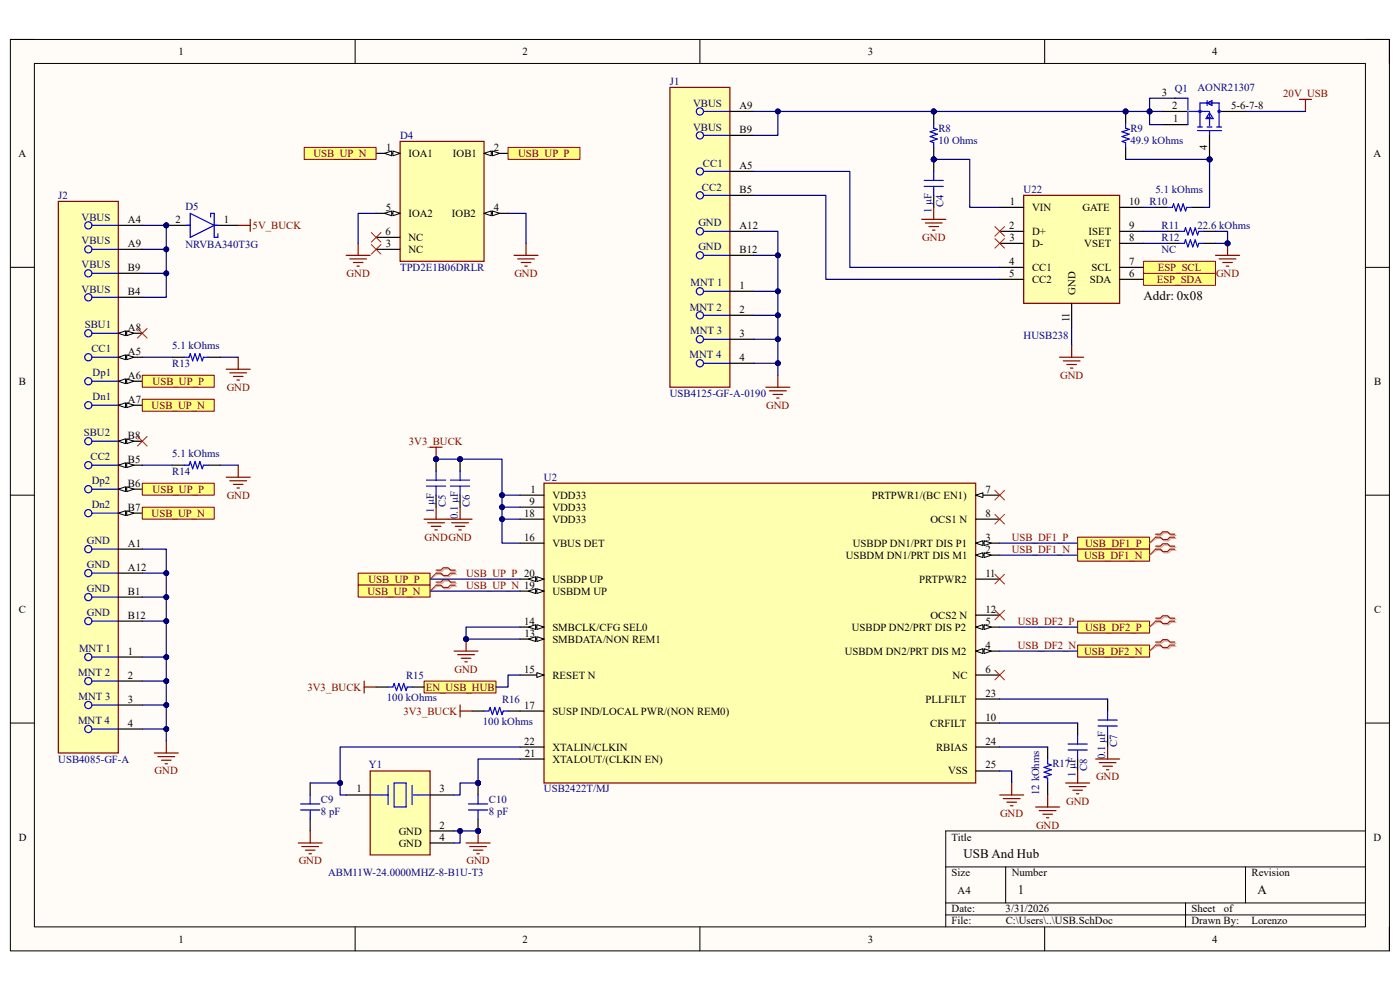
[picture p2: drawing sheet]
<svg xmlns="http://www.w3.org/2000/svg" width="297mm" height="210mm" viewBox="0 0 297 210" stroke-linecap="round" stroke-linejoin="round" font-family="sans-serif">
<defs><g id="words">
<g font-size="2.8">
<text x="242.6" y="63.7">Addr: 0x08</text>
<text x="204.4" y="182">USB And Hub</text>
<text x="215.9" y="189.7">1</text>
<text x="266.8" y="189.7">A</text>
</g>
<g font-size="2.3">
<text x="37.9" y="11.7">1</text>
<text x="110.9" y="11.7">2</text>
<text x="184.1" y="11.7">3</text>
<text x="257.1" y="11.7">4</text>
<text x="156.9" y="23.1">A9</text>
<text x="246.5" y="20.3">3</text>
<text x="248.7" y="23.1">2</text>
<text x="261.2" y="23.1">5-6-7-8</text>
<text x="156.9" y="28.2">B9</text>
<text x="248.9" y="25.9">1</text>
<text x="3.9" y="33.3">A</text>
<text x="82" y="32">1</text>
<text x="86.7" y="33.3">IOA1</text>
<text x="96.1" y="33.3">IOB1</text>
<text x="104.7" y="32">2</text>
<text x="156.9" y="35.9">A5</text>
<text x="256.1" y="31.8" transform="rotate(-90 256.1 31.8)">4</text>
<text x="291.4" y="33.3">A</text>
<text x="156.9" y="40.9">B5</text>
<text x="27.1" y="47.3">A4</text>
<text x="37.3" y="47.3">2</text>
<text x="47.5" y="47.3">1</text>
<text x="81.8" y="44.7">5</text>
<text x="86.7" y="46">IOA2</text>
<text x="95.9" y="46">IOB2</text>
<text x="104.7" y="44.7">4</text>
<text x="214.2" y="43.5">1</text>
<text x="218.9" y="44.7">VIN</text>
<text x="229.7" y="44.7">GATE</text>
<text x="239.6" y="43.5">10</text>
<text x="27.1" y="52.4">A9</text>
<text x="81.8" y="49.8">6</text>
<text x="81.9" y="52.4">3</text>
<text x="86.7" y="53.6">NC</text>
<text x="86.7" y="51.1">NC</text>
<text x="156.9" y="48.6">A12</text>
<text x="156.9" y="53.6">B12</text>
<text x="214.1" y="48.6">2</text>
<text x="214.2" y="51.1">3</text>
<text x="218.9" y="49.8">D+</text>
<text x="218.9" y="52.4">D-</text>
<text x="230" y="52.4">VSET</text>
<text x="230.9" y="49.8">ISET</text>
<text x="239.6" y="48.6">9</text>
<text x="239.6" y="51.1">8</text>
<text x="27.1" y="57.4">B9</text>
<text x="214.1" y="56.2">4</text>
<text x="214.1" y="58.7">5</text>
<text x="218.9" y="57.4">CC1</text>
<text x="218.9" y="60">CC2</text>
<text x="231.2" y="60">SDA</text>
<text x="231.6" y="57.4">SCL</text>
<text x="239.6" y="56.2">7</text>
<text x="239.6" y="58.7">6</text>
<text x="27.1" y="62.6">B4</text>
<text x="156.9" y="61.3">1</text>
<text x="228.1" y="62.6" transform="rotate(-90 228.1 62.6)">GND</text>
<text x="27.1" y="70.2">A8</text>
<text x="156.9" y="66.4">2</text>
<text x="156.9" y="71.5">3</text>
<text x="226.9" y="68.4" transform="rotate(-90 226.9 68.4)">11</text>
<text x="27.1" y="75.3">A5</text>
<text x="156.9" y="76.5">4</text>
<text x="4" y="81.6">B</text>
<text x="27.1" y="80.3">A6</text>
<text x="291.5" y="81.6">B</text>
<text x="27.1" y="85.4">A7</text>
<text x="27.1" y="93.1">B8</text>
<text x="27.1" y="98.2">B5</text>
<text x="27.1" y="103.3">B6</text>
<text x="112.3" y="107.1">9</text>
<text x="112.5" y="104.5">1</text>
<text x="117.2" y="105.8">VDD33</text>
<text x="185" y="105.8">PRTPWR1/(BC EN1)</text>
<text x="209" y="104.5">7</text>
<text x="27.1" y="108.3">B7</text>
<text x="111.2" y="109.6">18</text>
<text x="117.2" y="108.3">VDD33</text>
<text x="117.2" y="110.9">VDD33</text>
<text x="197.4" y="110.9">OCS1 N</text>
<text x="209" y="109.6">8</text>
<text x="27.1" y="116">A1</text>
<text x="111.2" y="114.7">16</text>
<text x="117.2" y="116">VBUS DET</text>
<text x="179.4" y="118.5">USBDM DN1/PRT DIS M1</text>
<text x="180.9" y="116">USBDP DN1/PRT DIS P1</text>
<text x="209" y="117.3">2</text>
<text x="209" y="114.7">3</text>
<text x="27.1" y="121.1">A12</text>
<text x="117.2" y="123.6">USBDP UP</text>
<text x="195" y="123.6">PRTPWR2</text>
<text x="209" y="122.3">11</text>
<text x="4" y="130">C</text>
<text x="27.1" y="126.2">B1</text>
<text x="27.1" y="131.2">B12</text>
<text x="117.2" y="126.2">USBDM UP</text>
<text x="197.4" y="131.2">OCS2 N</text>
<text x="209" y="130">12</text>
<text x="291.5" y="130">C</text>
<text x="111.2" y="132.5">14</text>
<text x="111.3" y="135">13</text>
<text x="117.2" y="133.8">SMBCLK/CFG SEL0</text>
<text x="117.2" y="136.3">SMBDATA/NON REM1</text>
<text x="180.7" y="133.8">USBDP DN2/PRT DIS P2</text>
<text x="209" y="137.6">4</text>
<text x="209" y="132.5">5</text>
<text x="27.1" y="138.9">1</text>
<text x="27.1" y="144">2</text>
<text x="111.2" y="142.7">15</text>
<text x="117.2" y="144">RESET N</text>
<text x="179.2" y="138.9">USBDM DN2/PRT DIS M2</text>
<text x="202.1" y="144">NC</text>
<text x="209" y="142.7">6</text>
<text x="27.1" y="149.1">3</text>
<text x="196.3" y="149.1">PLLFILT</text>
<text x="209" y="147.8">23</text>
<text x="27.1" y="154.1">4</text>
<text x="111.2" y="150.3">17</text>
<text x="117.2" y="151.6">SUSP IND/LOCAL PWR/(NON REM0)</text>
<text x="197.4" y="154.1">CRFILT</text>
<text x="209" y="152.9">10</text>
<text x="111.2" y="157.9">22</text>
<text x="111.3" y="160.5">21</text>
<text x="117.2" y="159.2">XTALIN/CLKIN</text>
<text x="117.2" y="161.8">XTALOUT/(CLKIN EN)</text>
<text x="198.6" y="159.2">RBIAS</text>
<text x="209" y="157.9">24</text>
<text x="201.1" y="164.3">VSS</text>
<text x="209" y="163">25</text>
<text x="75.6" y="168.1">1</text>
<text x="93.3" y="168.1">3</text>
<text x="4" y="178.3">D</text>
<text x="84.6" y="177">GND</text>
<text x="84.6" y="179.6">GND</text>
<text x="93.3" y="175.8">2</text>
<text x="93.3" y="178.3">4</text>
<text x="201.9" y="178.3">Title</text>
<text x="291.4" y="178.3">D</text>
<text x="201.9" y="185.9">Size</text>
<text x="214.6" y="185.9">Number</text>
<text x="265.5" y="185.9">Revision</text>
<text x="203.2" y="189.7">A4</text>
<text x="201.9" y="193.5">Date:</text>
<text x="201.9" y="196.1">File:</text>
<text x="213.3" y="193.5">3/31/2026</text>
<text x="213.4" y="196.1">C:\Users\..\USB.SchDoc</text>
<text x="252.8" y="196.1">Drawn By:</text>
<text x="252.8" y="193.5">Sheet</text>
<text x="259.6" y="193.5">of</text>
<text x="265.5" y="196.1">Lorenzo</text>
<text x="37.9" y="199.9">1</text>
<text x="110.9" y="199.9">2</text>
<text x="184.1" y="199.9">3</text>
<text x="257.1" y="199.9">4</text>
</g>
<g font-size="2.3" fill="#000080">
<text x="142.1" y="18">J1</text>
<text x="147.1" y="22.6">VBUS</text>
<text x="249.2" y="19.6">Q1</text>
<text x="254" y="19.3">AONR21307</text>
<text x="84.9" y="29.5">D4</text>
<text x="147.1" y="27.7">VBUS</text>
<text x="199.1" y="27.9">R8</text>
<text x="239.8" y="27.9">R9</text>
<text x="149.1" y="35.3">CC1</text>
<text x="199.1" y="30.5">10 Ohms</text>
<text x="239.8" y="30.5">49.9 kOhms</text>
<text x="148.9" y="40.4">CC2</text>
<text x="217.2" y="40.9">U22</text>
<text x="245.2" y="40.9">5.1 kOhms</text>
<text x="12.4" y="42.2">J2</text>
<text x="17.3" y="46.8">VBUS</text>
<text x="39.3" y="44.5">D5</text>
<text x="197.6" y="45.3" transform="rotate(-90 197.6 45.3)">1 µF</text>
<text x="200.2" y="44" transform="rotate(-90 200.2 44)">C4</text>
<text x="243.9" y="43.5">R10</text>
<text x="17.3" y="51.9">VBUS</text>
<text x="39.3" y="52.6">NRVBA340T3G</text>
<text x="148.2" y="48">GND</text>
<text x="148.2" y="53.1">GND</text>
<text x="246.4" y="48.6">R11</text>
<text x="246.4" y="53.6">NC</text>
<text x="246.4" y="51.1">R12</text>
<text x="254" y="48.6">22.6 kOhms</text>
<text x="17.3" y="56.9">VBUS</text>
<text x="84.9" y="57.4">TPD2E1B06DRLR</text>
<text x="17.3" y="62.1">VBUS</text>
<text x="146.3" y="65.9">MNT 2</text>
<text x="146.5" y="60.7">MNT 1</text>
<text x="18" y="69.7">SBU1</text>
<text x="146.4" y="71">MNT 3</text>
<text x="217.2" y="72">HUSB238</text>
<text x="19.4" y="74.8">CC1</text>
<text x="36.5" y="74">5.1 kOhms</text>
<text x="36.5" y="77.8">R13</text>
<text x="146.3" y="76">MNT 4</text>
<text x="19.6" y="79.8">Dp1</text>
<text x="19.6" y="84.9">Dn1</text>
<text x="142.1" y="84.2">USB4125-GF-A-0190</text>
<text x="17.8" y="92.6">SBU2</text>
<text x="19.2" y="97.7">CC2</text>
<text x="36.5" y="96.9">5.1 kOhms</text>
<text x="36.5" y="100.7">R14</text>
<text x="115.4" y="102">U2</text>
<text x="19.5" y="102.7">Dp2</text>
<text x="19.5" y="107.8">Dn2</text>
<text x="94.6" y="107.6" transform="rotate(-90 94.6 107.6)">C5</text>
<text x="99.7" y="107.6" transform="rotate(-90 99.7 107.6)">C6</text>
<text x="92" y="108.8" transform="rotate(-90 92 108.8)">1 µF</text>
<text x="97.1" y="110.2" transform="rotate(-90 97.1 110.2)">0.1 µF</text>
<text x="18.4" y="115.5">GND</text>
<text x="18.4" y="120.6">GND</text>
<text x="18.4" y="125.6">GND</text>
<text x="18.4" y="130.7">GND</text>
<text x="16.6" y="143.5">MNT 2</text>
<text x="16.8" y="138.3">MNT 1</text>
<text x="86.1" y="144">R15</text>
<text x="16.7" y="148.5">MNT 3</text>
<text x="82.1" y="148.8">100 kOhms</text>
<text x="106.5" y="149.1">R16</text>
<text x="16.6" y="153.6">MNT 4</text>
<text x="102.4" y="153.9">100 kOhms</text>
<text x="12.4" y="161.8">USB4085-GF-A</text>
<text x="234.5" y="161" transform="rotate(-90 234.5 161)">0.1 µF</text>
<text x="237" y="158.5" transform="rotate(-90 237 158.5)">C7</text>
<text x="78.3" y="163">Y1</text>
<text x="223.3" y="162.8">R17</text>
<text x="228.1" y="164.8" transform="rotate(-90 228.1 164.8)">1 µF</text>
<text x="230.7" y="163.5" transform="rotate(-90 230.7 163.5)">C8</text>
<text x="68.1" y="173">8 pF</text>
<text x="68.1" y="170.4">C9</text>
<text x="103.7" y="173">8 pF</text>
<text x="103.7" y="170.4">C10</text>
<text x="115.4" y="168.1">USB2422T/MJ</text>
<text x="220.5" y="168.7" transform="rotate(-90 220.5 168.7)">12 kOhms</text>
<text x="69.6" y="185.9">ABM11W-24.0000MHZ-8-B1U-T3</text>
</g>
<g font-size="2.3" fill="#800000">
<text x="272.2" y="20.6">20V_USB</text>
<text x="66.5" y="33.3">USB_UP_N</text>
<text x="109.9" y="33.3">USB_UP_P</text>
<text x="53.6" y="48.6">5V_BUCK</text>
<text x="195.7" y="51.1">GND</text>
<text x="73.5" y="58.7">GND</text>
<text x="109.1" y="58.7">GND</text>
<text x="245.4" y="60">ESP_SDA</text>
<text x="245.6" y="57.4">ESP_SCL</text>
<text x="258" y="58.7">GND</text>
<text x="32.4" y="81.6">USB_UP_P</text>
<text x="48.1" y="82.9">GND</text>
<text x="224.9" y="80.3">GND</text>
<text x="32.2" y="86.7">USB_UP_N</text>
<text x="162.6" y="86.7">GND</text>
<text x="86.7" y="94.4">3V3_BUCK</text>
<text x="32.4" y="104.5">USB_UP_P</text>
<text x="48.1" y="105.8">GND</text>
<text x="32.2" y="109.6">USB_UP_N</text>
<text x="90.1" y="114.7">GNDGND</text>
<text x="214.6" y="114.7">USB_DF1_P</text>
<text x="214.6" y="117.3">USB_DF1_N</text>
<text x="230" y="118.5">USB_DF1_N</text>
<text x="230.2" y="116">USB_DF1_P</text>
<text x="78.1" y="123.6">USB_UP_P</text>
<text x="98.9" y="122.3">USB_UP_P 20</text>
<text x="98.9" y="124.9">USB_UP_N 19</text>
<text x="77.9" y="126.2">USB_UP_N</text>
<text x="215.9" y="132.5">USB_DF2_P</text>
<text x="215.9" y="137.6">USB_DF2_N</text>
<text x="230.2" y="133.8">USB_DF2_P</text>
<text x="96.4" y="142.7">GND</text>
<text x="230" y="138.9">USB_DF2_N</text>
<text x="65.2" y="146.5">3V3_BUCK</text>
<text x="90.3" y="146.5">EN_USB_HUB</text>
<text x="85.6" y="151.6">3V3_BUCK</text>
<text x="32.8" y="164.3">GND</text>
<text x="232.5" y="165.6">GND</text>
<text x="212.2" y="173.2">GND</text>
<text x="226.2" y="170.7">GND</text>
<text x="219.8" y="175.8">GND</text>
<text x="63.4" y="183.4">GND</text>
<text x="99" y="183.4">GND</text>
</g>
</g></defs>
<path d="M2.2 8.4h292.6v193.3h-292.6z" fill-rule="evenodd" fill="#fffcf8"/>
<path d="M2.2 8.4h292.6v193.3h-292.6z" fill="none" stroke="#000" stroke-width=".21"/>
<path d="M7.3 13.5h282.4v183.1h-282.4z" fill-rule="evenodd" fill="#fffcf8"/>
<g fill="none" stroke="#000" stroke-width=".21">
<path d="M2.2 8.4h5.1M7.3 13.5h282.4v183.1h-282.4zM75.3 8.4v5.1M148.5 8.4v5.1M221.6 8.4v5.1M289.7 8.4h5.1v5.1M2.2 56.7h5.1M289.7 56.7h5.1M2.2 105h5.1M289.7 105.1h5.1M2.2 153.4h5.1M289.7 153.4h5.1"/>
<path d="M289.7 176.3h-89.1v20.3M75.3 196.6v5.1M148.5 196.6v5.1M200.6 183.9h89.1M200.6 191.5h89.1M200.6 194.1h89.1M213.4 183.9v7.6M221.6 196.6v5.1M251.5 191.5v5.1M264.2 183.9v7.6M294.8 196.6v5.1"/>
</g>
<path d="M115.4 102.5h91.6v63.6h-91.6z" fill-rule="evenodd" fill="#ffffb0"/>
<path d="M115.4 102.5h91.6v63.6h-91.6z" fill="none" stroke="#800000" stroke-width=".25"/>
<path d="M110.3 105h5.1M110.3 107.6h5.1M110.3 110.1h5.1M207 117.8h5.1" fill="none" stroke="#000" stroke-width=".25"/>
<path d="M207 117.8l1.5-.5v1z" fill="#f8fcff"/>
<path d="M207 117.8l1.5-.5v1z" fill="none" stroke="#000" stroke-width=".21"/>
<path d="M208.8 117.3l1.5 .5-1.5 .5z" fill="#f8fcff"/>
<path d="M208.8 117.3l1.5 .5-1.5 .5z" fill="none" stroke="#000" stroke-width=".21"/>
<path d="M207 138.1h5.1" fill="none" stroke="#000" stroke-width=".25"/>
<path d="M207 138.1l1.5-.5v1z" fill="#f8fcff"/>
<path d="M207 138.1l1.5-.5v1z" fill="none" stroke="#000" stroke-width=".21"/>
<path d="M208.8 137.6l1.5 .5-1.5 .5z" fill="#f8fcff"/>
<path d="M208.8 137.6l1.5 .5-1.5 .5z" fill="none" stroke="#000" stroke-width=".21"/>
<path d="M207 115.2h5.1" fill="none" stroke="#000" stroke-width=".25"/>
<path d="M207 115.2l1.5-.5v1z" fill="#f8fcff"/>
<path d="M207 115.2l1.5-.5v1z" fill="none" stroke="#000" stroke-width=".21"/>
<path d="M208.8 114.7l1.5 .5-1.5 .5z" fill="#f8fcff"/>
<path d="M208.8 114.7l1.5 .5-1.5 .5z" fill="none" stroke="#000" stroke-width=".21"/>
<path d="M207 133h5.1" fill="none" stroke="#000" stroke-width=".25"/>
<path d="M207 133l1.5-.5v1z" fill="#f8fcff"/>
<path d="M207 133l1.5-.5v1z" fill="none" stroke="#000" stroke-width=".21"/>
<path d="M208.8 132.5l1.5 .5-1.5 .5z" fill="#f8fcff"/>
<path d="M208.8 132.5l1.5 .5-1.5 .5z" fill="none" stroke="#000" stroke-width=".21"/>
<path d="M207 105.1h5.1" fill="none" stroke="#000" stroke-width=".25"/>
<path d="M207 105.1l1.5-.6v1.1z" fill="#f8fcff"/>
<path d="M207 105.1l1.5-.6v1.1z" fill="none" stroke="#000" stroke-width=".21"/>
<path d="M207 110.1h5.1M207 122.9h5.1M207 130.5h5.1M110.3 143.2h5.1M207 153.4h5.1M207 143.2h5.1M207 148.3h5.1M207 158.5h5.1" fill="none" stroke="#000" stroke-width=".25"/>
<path d="M113.9 142.7l1.5 .5-1.5 .5z" fill="#f8fcff"/>
<path d="M113.9 142.7l1.5 .5-1.5 .5z" fill="none" stroke="#000" stroke-width=".21"/>
<path d="M110.3 133h5.1" fill="none" stroke="#000" stroke-width=".25"/>
<path d="M113.9 132.5l1.5 .5-1.5 .5z" fill="#f8fcff"/>
<path d="M113.9 132.5l1.5 .5-1.5 .5z" fill="none" stroke="#000" stroke-width=".21"/>
<path d="M112.1 133l1.5-.5v1z" fill="#f8fcff"/>
<path d="M112.1 133l1.5-.5v1z" fill="none" stroke="#000" stroke-width=".21"/>
<path d="M110.3 135.6h5.1" fill="none" stroke="#000" stroke-width=".25"/>
<path d="M113.9 135.1l1.5 .5-1.5 .5z" fill="#f8fcff"/>
<path d="M113.9 135.1l1.5 .5-1.5 .5z" fill="none" stroke="#000" stroke-width=".21"/>
<path d="M112.1 135.6l1.5-.5v1z" fill="#f8fcff"/>
<path d="M112.1 135.6l1.5-.5v1z" fill="none" stroke="#000" stroke-width=".21"/>
<path d="M110.3 125.4h5.1M110.3 150.8h5.1M207 163.6h5.1" fill="none" stroke="#000" stroke-width=".25"/>
<path d="M113.9 124.9l1.5 .5-1.5 .5z" fill="#f8fcff"/>
<path d="M113.9 124.9l1.5 .5-1.5 .5z" fill="none" stroke="#000" stroke-width=".21"/>
<path d="M112.1 125.4l1.5-.5v1z" fill="#f8fcff"/>
<path d="M112.1 125.4l1.5-.5v1z" fill="none" stroke="#000" stroke-width=".21"/>
<path d="M110.3 122.9h5.1" fill="none" stroke="#000" stroke-width=".25"/>
<path d="M113.9 122.3l1.5 .6-1.5 .5z" fill="#f8fcff"/>
<path d="M113.9 122.3l1.5 .6-1.5 .5z" fill="none" stroke="#000" stroke-width=".21"/>
<path d="M112.1 122.9l1.5-.6v1.1z" fill="#f8fcff"/>
<path d="M112.1 122.9l1.5-.6v1.1z" fill="none" stroke="#000" stroke-width=".21"/>
<path d="M110.3 115.2h5.1M110.3 158.5h5.1M110.3 161h5.1" fill="none" stroke="#000" stroke-width=".25"/>
<circle cx="92.5" cy="97.4" r=".51" fill="#000080"/>
<circle cx="92.5" cy="97.4" r=".51" fill="none" stroke="#000080" stroke-width=".21"/>
<path d="M92.5 97.4v2.6M92.5 105v2.6" fill="none" stroke="#000" stroke-width=".25"/>
<circle cx="92.5" cy="97.4" r=".51" fill="#000080"/>
<circle cx="92.5" cy="97.4" r=".51" fill="none" stroke="#000080" stroke-width=".21"/>
<path d="M92.5 100v1.9M90.5 101.9h4.1M90.5 103.1h4.1M92.5 103.1v1.9" fill="none" stroke="#00f" stroke-width=".25"/>
<circle cx="97.6" cy="97.4" r=".51" fill="#000080"/>
<circle cx="97.6" cy="97.4" r=".51" fill="none" stroke="#000080" stroke-width=".21"/>
<path d="M97.6 97.4v2.6M97.6 105v2.6" fill="none" stroke="#000" stroke-width=".25"/>
<circle cx="97.6" cy="97.4" r=".51" fill="#000080"/>
<circle cx="97.6" cy="97.4" r=".51" fill="none" stroke="#000080" stroke-width=".21"/>
<path d="M97.6 100v1.9M95.6 101.9h4M95.6 103.1h4M97.6 103.1v1.9" fill="none" stroke="#00f" stroke-width=".25"/>
<path d="M90 110.1h10.1M90.7 110.9h3.6M91.5 111.7h2M92.3 112.4h.5M92.5 107.6v2.5M95.8 110.9h3.6M96.6 111.7h2M97.4 112.4h.5M97.6 107.6v2.5" fill="none" stroke="#800000" stroke-width=".25"/>
<path d="M78.5 163.6h12.7v17.8h-12.7z" fill-rule="evenodd" fill="#ffffb0"/>
<path d="M78.5 163.6h12.7v17.8h-12.7z" fill="none" stroke="#800000" stroke-width=".25"/>
<path d="M78.5 168.6h3.8M82.3 166.6v4.1M83.6 166.1h2.6v5.1h-2.6zM87.4 166.6v4.1M87.7 168.6h3.5" fill="none" stroke="#00f" stroke-width=".25"/>
<path d="M73.4 168.6h5.1M91.2 168.6h5.1M91.2 176.3h5.1M91.2 178.8h5.1" fill="none" stroke="#000" stroke-width=".25"/>
<circle cx="101.4" cy="176.3" r=".51" fill="#000080"/>
<circle cx="101.4" cy="176.3" r=".51" fill="none" stroke="#000080" stroke-width=".21"/>
<circle cx="101.4" cy="166.1" r=".51" fill="#000080"/>
<circle cx="101.4" cy="166.1" r=".51" fill="none" stroke="#000080" stroke-width=".21"/>
<path d="M101.4 173.7v2.6" fill="none" stroke="#000" stroke-width=".25"/>
<circle cx="101.4" cy="176.3" r=".51" fill="#000080"/>
<circle cx="101.4" cy="176.3" r=".51" fill="none" stroke="#000080" stroke-width=".21"/>
<path d="M101.4 166.1v2.5" fill="none" stroke="#000" stroke-width=".25"/>
<circle cx="101.4" cy="166.1" r=".51" fill="#000080"/>
<circle cx="101.4" cy="166.1" r=".51" fill="none" stroke="#000080" stroke-width=".21"/>
<path d="M63.8 170.6h4M63.8 171.8h4M65.8 168.6v2M65.8 171.8v1.9M99.4 170.6h4.1M99.4 171.8h4.1M101.4 168.6v2M101.4 171.8v1.9" fill="none" stroke="#00f" stroke-width=".25"/>
<path d="M65.8 166.1v2.5M65.8 173.7v2.6" fill="none" stroke="#000" stroke-width=".25"/>
<path d="M63.3 178.8h5M64 179.6h3.6M65.8 176.3v2.5M98.9 178.8h5.1M99.6 179.6h3.6M101.4 176.3v2.5M64.8 180.4h2M65.6 181.1h.5M100.4 180.4h2M101.2 181.1h.5" fill="none" stroke="#800000" stroke-width=".25"/>
<circle cx="101.4" cy="176.3" r=".51" fill="#000080"/>
<circle cx="101.4" cy="176.3" r=".51" fill="none" stroke="#000080" stroke-width=".21"/>
<path d="M222.3 158.5v2.5M228.6 153.4v2.5M235 148.3v2.5M235 155.9v2.6M222.3 166.1v2.5M228.6 161v2.6" fill="none" stroke="#000" stroke-width=".25"/>
<path d="M226.6 157.8h4.1M226.6 159.1h4.1M228.6 155.9v1.9M228.6 159.1v1.9M232.9 152.7h4.1M232.9 154h4.1M235 150.8v1.9M235 154v1.9M222.3 161v1l.7 .3-1.5 .5 1.5 .5-1.5 .5 1.5 .5-1.5 .5 .8 .3v1" fill="none" stroke="#00f" stroke-width=".25"/>
<g fill="none" stroke="#800000" stroke-width=".25">
<path d="M96.3 138.1h5.1M97.1 138.9h3.6M97.9 139.6h2M98.9 135.6v2.5M98.6 140.4h.5M235 158.5v2.5M212.1 168.6h5.1M212.9 169.4h3.5M213.6 170.2h2M214.4 170.9h.5M214.6 166.1v2.5M219.7 171.2h5.1"/>
<path d="M220.5 172h3.5M221.2 172.7h2.1M222 173.5h.5M222.3 168.6v2.6M226.1 166.1h5.1M226.8 166.9h3.6M227.6 167.6h2M228.4 168.4h.5M228.6 163.6v2.5M232.4 161h5.1M233.2 161.8h3.6M234 162.5h2"/>
<path d="M234.7 163.3h.5"/>
</g>
<path d="M211.1 142.2l2 2M213.1 142.2l-2 2" fill="none" stroke="#f00" stroke-width=".21"/>
<circle cx="98.9" cy="135.6" r=".51" fill="#000080"/>
<circle cx="98.9" cy="135.6" r=".51" fill="none" stroke="#000080" stroke-width=".21"/>
<path d="M100.1 150.8h2.6M107.8 150.8h2.5" fill="none" stroke="#000" stroke-width=".25"/>
<path d="M102.7 150.8h1l.3-.7 .5 1.5 .5-1.5 .5 1.5 .5-1.5 .5 1.5 .3-.8h1" fill="none" stroke="#00f" stroke-width=".25"/>
<path d="M90 144.5h15.2v2.5h-15.2z" fill-rule="evenodd" fill="#ffff80"/>
<path d="M90 144.5h15.2v2.5h-15.2z" fill="none" stroke="#800000" stroke-width=".21"/>
<path d="M79.8 145.7h2.5M87.4 145.7h2.6" fill="none" stroke="#000" stroke-width=".25"/>
<path d="M82.3 145.7h1.1l.2-.7 .5 1.5 .5-1.5 .5 1.5 .5-1.5 .6 1.5 .2-.8h1" fill="none" stroke="#00f" stroke-width=".25"/>
<path d="M92.8 121.2h1l.5-.5h1l.5 .5h1M92.8 121.8h1l.5 .5h1l.5-.5h1M92.8 123.7h1l.5-.5h1l.5 .5h1M92.8 124.4h1l.5 .5h1l.5-.5h1" fill="none" stroke="#d0a19e" stroke-width=".25"/>
<path d="M92.8 121.8l-1.6 1.1M92.8 124.4l-1.6 1" fill="none" stroke="#d0a19e" stroke-width=".21"/>
<path d="M92.5 120.9h1l.5-.5h1.1l.5 .5h1M92.5 121.6h1l.5 .5h1.1l.5-.5h1M92.5 123.5h1l.5-.5h1.1l.5 .5h1M92.5 124.1h1l.5 .5h1.1l.5-.5h1" fill="none" stroke="#f00" stroke-width=".25"/>
<path d="M92.5 121.6l-1.3 1.3M92.5 124.1l-1.3 1.3" fill="none" stroke="#f00" stroke-width=".21"/>
<path d="M228.6 114h15.3v2.5h-15.3z" fill-rule="evenodd" fill="#ffff80"/>
<path d="M228.6 114h15.3v2.5h-15.3z" fill="none" stroke="#800000" stroke-width=".21"/>
<path d="M228.6 116.5h15.3v2.5h-15.3z" fill-rule="evenodd" fill="#ffff80"/>
<path d="M228.6 116.5h15.3v2.5h-15.3z" fill="none" stroke="#800000" stroke-width=".21"/>
<path d="M245.4 113.6h1l.5-.5h1.1l.5 .5h1M245.4 114.2h1l.5 .5h1.1l.5-.5h1M245.4 116.1h1l.5-.5h1.1l.5 .5h1M245.4 116.7h1l.5 .6h1.1l.5-.6h1" fill="none" stroke="#d0a19e" stroke-width=".25"/>
<path d="M245.4 114.2l-1.5 1M245.4 116.7l-1.5 1.1" fill="none" stroke="#d0a19e" stroke-width=".21"/>
<path d="M245.2 113.3h1l.5-.5h1l.5 .5h1M245.2 114h1l.5 .5h1l.5-.5h1M245.2 115.9h1l.5-.6h1l.5 .6h1M245.2 116.5h1l.5 .5h1l.5-.5h1" fill="none" stroke="#f00" stroke-width=".25"/>
<path d="M245.2 114l-1.3 1.2M245.2 116.5l-1.3 1.3" fill="none" stroke="#f00" stroke-width=".21"/>
<path d="M228.6 131.8h15.3v2.5h-15.3z" fill-rule="evenodd" fill="#ffff80"/>
<path d="M228.6 131.8h15.3v2.5h-15.3z" fill="none" stroke="#800000" stroke-width=".21"/>
<path d="M228.6 136.8h15.3v2.6h-15.3z" fill-rule="evenodd" fill="#ffff80"/>
<path d="M228.6 136.8h15.3v2.6h-15.3z" fill="none" stroke="#800000" stroke-width=".21"/>
<path d="M245.4 131.4h1l.5-.5h1.1l.5 .5h1M245.4 132h1l.5 .5h1.1l.5-.5h1M245.4 136.5h1l.5-.5h1.1l.5 .5h1M245.4 137.1h1l.5 .5h1.1l.5-.5h1" fill="none" stroke="#d0a19e" stroke-width=".25"/>
<path d="M245.4 132l-1.5 1M245.4 137.1l-1.5 1" fill="none" stroke="#d0a19e" stroke-width=".21"/>
<path d="M245.2 131.1h1l.5-.5h1l.5 .5h1M245.2 131.8h1l.5 .5h1l.5-.5h1M245.2 136.2h1l.5-.5h1l.5 .5h1M245.2 136.8h1l.5 .6h1l.5-.6h1" fill="none" stroke="#f00" stroke-width=".25"/>
<path d="M211.1 109.1l2 2.1M211.1 104l2 2.1M213.1 109.1l-2 2.1M213.1 104l-2 2.1M211.1 129.5l2 2M211.1 121.8l2 2.1M213.1 129.5l-2 2M213.1 121.8l-2 2.1M245.2 131.8l-1.3 1.2M245.2 136.8l-1.3 1.3" fill="none" stroke="#f00" stroke-width=".21"/>
<path d="M217.2 41.4h20.3v22.9h-20.3z" fill-rule="evenodd" fill="#ffffb0"/>
<path d="M217.2 41.4h20.3v22.9h-20.3z" fill="none" stroke="#800000" stroke-width=".25"/>
<path d="M212.1 44h5.1M212.1 49.1h5.1M212.1 51.6h5.1M212.1 56.7h5.1M212.1 59.3h5.1M237.5 44h5.1M237.5 49.1h5.1M237.5 51.6h5.1M237.5 56.7h5.1M237.5 59.3h5.1M227.4 64.3v5.1" fill="none" stroke="#000" stroke-width=".25"/>
<path d="M142.1 18.5h12.7v63.6h-12.7z" fill-rule="evenodd" fill="#ffffb0"/>
<path d="M142.1 18.5h12.7v63.6h-12.7z" fill="none" stroke="#800000" stroke-width=".25"/>
<g fill="none" stroke="#00f" stroke-width=".25">
<path d="M149.2 23.6h5.6M149.2 28.7h5.6M149.2 36.4h5.6M149.2 41.4h5.6M149.2 49.1h5.6M149.2 54.2h5.6M149.2 61.8h5.6M149.2 66.9h5.6M149.2 72h5.6M149.2 77.1h5.6"/>
<circle cx="148.5" cy="23.6" r=".76"/>
<circle cx="148.5" cy="36.4" r=".76"/>
<circle cx="148.5" cy="28.7" r=".76"/>
<circle cx="148.5" cy="54.2" r=".76"/>
<circle cx="148.5" cy="41.4" r=".76"/>
<circle cx="148.5" cy="49.1" r=".76"/>
<circle cx="148.5" cy="77.1" r=".76"/>
<circle cx="148.5" cy="72" r=".76"/>
<circle cx="148.5" cy="66.9" r=".76"/>
<circle cx="148.5" cy="61.8" r=".76"/>
</g>
<path d="M154.8 36.4h5.1M154.8 23.6h5.1M154.8 28.7h5.1M154.8 49.1h5.1M154.8 41.4h5.1M154.8 54.2h5.1M154.8 61.8h5.1M154.8 66.9h5.1M154.8 72h5.1M154.8 77.1h5.1" fill="none" stroke="#000" stroke-width=".25"/>
<path d="M12.4 42.7h12.7v117h-12.7z" fill-rule="evenodd" fill="#ffffb0"/>
<path d="M12.4 42.7h12.7v117h-12.7z" fill="none" stroke="#800000" stroke-width=".25"/>
<g fill="none" stroke="#00f" stroke-width=".25">
<path d="M19.5 47.8h5.6M19.5 52.9h5.6M19.5 58h5.6M19.5 63.1h5.6M19.5 70.7h5.6M19.5 75.8h5.6M19.5 80.9h5.6M19.5 86h5.6M19.5 93.6h5.6M19.5 98.7h5.6M19.5 103.8h5.6M19.5 108.9h5.6"/>
<path d="M19.5 116.5h5.6M19.5 121.6h5.6M19.5 126.7h5.6M19.5 131.8h5.6M19.5 139.4h5.6M19.5 144.5h5.6M19.5 149.6h5.6M19.5 154.7h5.6"/>
<circle cx="18.7" cy="47.8" r=".76"/>
<circle cx="18.7" cy="58" r=".76"/>
<circle cx="18.7" cy="52.9" r=".76"/>
<circle cx="18.7" cy="75.8" r=".76"/>
<circle cx="18.7" cy="70.7" r=".76"/>
<circle cx="18.7" cy="63.1" r=".76"/>
<circle cx="18.7" cy="98.7" r=".76"/>
<circle cx="18.7" cy="93.6" r=".76"/>
<circle cx="18.7" cy="86" r=".76"/>
<circle cx="18.7" cy="80.9" r=".76"/>
<circle cx="18.7" cy="116.5" r=".76"/>
<circle cx="18.7" cy="103.8" r=".76"/>
<circle cx="18.7" cy="108.9" r=".76"/>
<circle cx="18.7" cy="139.4" r=".76"/>
<circle cx="18.7" cy="126.7" r=".76"/>
<circle cx="18.7" cy="131.8" r=".76"/>
<circle cx="18.7" cy="121.6" r=".76"/>
<circle cx="18.7" cy="154.7" r=".76"/>
<circle cx="18.7" cy="144.5" r=".76"/>
<circle cx="18.7" cy="149.6" r=".76"/>
</g>
<path d="M25.1 47.8h5.1M25.1 75.8h5.1M25.1 116.5h5.1M25.1 139.4h5.1M25.1 144.5h5.1M25.1 149.6h5.1M25.1 154.7h5.1" fill="none" stroke="#000" stroke-width=".25"/>
<path d="M25.1 75.8l1.5-.5v1z" fill="#f8fcff"/>
<path d="M25.1 75.8l1.5-.5v1z" fill="none" stroke="#000" stroke-width=".21"/>
<path d="M26.9 75.3l1.5 .5-1.5 .5z" fill="#f8fcff"/>
<path d="M26.9 75.3l1.5 .5-1.5 .5z" fill="none" stroke="#000" stroke-width=".21"/>
<path d="M25.1 80.9h5.1" fill="none" stroke="#000" stroke-width=".25"/>
<path d="M25.1 80.9l1.5-.5v1z" fill="#f8fcff"/>
<path d="M25.1 80.9l1.5-.5v1z" fill="none" stroke="#000" stroke-width=".21"/>
<path d="M26.9 80.4l1.5 .5-1.5 .5z" fill="#f8fcff"/>
<path d="M26.9 80.4l1.5 .5-1.5 .5z" fill="none" stroke="#000" stroke-width=".21"/>
<path d="M25.1 86h5.1" fill="none" stroke="#000" stroke-width=".25"/>
<path d="M25.1 86l1.5-.5v1z" fill="#f8fcff"/>
<path d="M25.1 86l1.5-.5v1z" fill="none" stroke="#000" stroke-width=".21"/>
<path d="M26.9 85.5l1.5 .5-1.5 .5z" fill="#f8fcff"/>
<path d="M26.9 85.5l1.5 .5-1.5 .5z" fill="none" stroke="#000" stroke-width=".21"/>
<path d="M25.1 70.7h5.1" fill="none" stroke="#000" stroke-width=".25"/>
<path d="M25.1 70.7l1.5-.5v1z" fill="#f8fcff"/>
<path d="M25.1 70.7l1.5-.5v1z" fill="none" stroke="#000" stroke-width=".21"/>
<path d="M26.9 70.2l1.5 .5-1.5 .5z" fill="#f8fcff"/>
<path d="M26.9 70.2l1.5 .5-1.5 .5z" fill="none" stroke="#000" stroke-width=".21"/>
<path d="M25.1 52.9h5.1M25.1 63.1h5.1M25.1 98.7h5.1M25.1 121.6h5.1M25.1 126.7h5.1" fill="none" stroke="#000" stroke-width=".25"/>
<path d="M25.1 98.7l1.5-.5v1z" fill="#f8fcff"/>
<path d="M25.1 98.7l1.5-.5v1z" fill="none" stroke="#000" stroke-width=".21"/>
<path d="M26.9 98.2l1.5 .5-1.5 .5z" fill="#f8fcff"/>
<path d="M26.9 98.2l1.5 .5-1.5 .5z" fill="none" stroke="#000" stroke-width=".21"/>
<path d="M25.1 103.8h5.1" fill="none" stroke="#000" stroke-width=".25"/>
<path d="M25.1 103.8l1.5-.5v1z" fill="#f8fcff"/>
<path d="M25.1 103.8l1.5-.5v1z" fill="none" stroke="#000" stroke-width=".21"/>
<path d="M26.9 103.3l1.5 .5-1.5 .5z" fill="#f8fcff"/>
<path d="M26.9 103.3l1.5 .5-1.5 .5z" fill="none" stroke="#000" stroke-width=".21"/>
<path d="M25.1 108.9h5.1" fill="none" stroke="#000" stroke-width=".25"/>
<path d="M25.1 108.9l1.5-.5v1z" fill="#f8fcff"/>
<path d="M25.1 108.9l1.5-.5v1z" fill="none" stroke="#000" stroke-width=".21"/>
<path d="M26.9 108.4l1.5 .5-1.5 .5z" fill="#f8fcff"/>
<path d="M26.9 108.4l1.5 .5-1.5 .5z" fill="none" stroke="#000" stroke-width=".21"/>
<path d="M25.1 93.6h5.1" fill="none" stroke="#000" stroke-width=".25"/>
<path d="M25.1 93.6l1.5-.5v1z" fill="#f8fcff"/>
<path d="M25.1 93.6l1.5-.5v1z" fill="none" stroke="#000" stroke-width=".21"/>
<path d="M26.9 93.1l1.5 .5-1.5 .5z" fill="#f8fcff"/>
<path d="M26.9 93.1l1.5 .5-1.5 .5z" fill="none" stroke="#000" stroke-width=".21"/>
<path d="M25.1 58h5.1M25.1 131.8h5.1" fill="none" stroke="#000" stroke-width=".25"/>
<circle cx="198.1" cy="23.6" r=".51" fill="#000080"/>
<circle cx="198.1" cy="23.6" r=".51" fill="none" stroke="#000080" stroke-width=".21"/>
<circle cx="198.1" cy="33.8" r=".51" fill="#000080"/>
<circle cx="198.1" cy="33.8" r=".51" fill="none" stroke="#000080" stroke-width=".21"/>
<path d="M198.1 23.6v2.6" fill="none" stroke="#000" stroke-width=".25"/>
<circle cx="198.1" cy="23.6" r=".51" fill="#000080"/>
<circle cx="198.1" cy="23.6" r=".51" fill="none" stroke="#000080" stroke-width=".21"/>
<path d="M198.1 31.3v2.5" fill="none" stroke="#000" stroke-width=".25"/>
<circle cx="198.1" cy="33.8" r=".51" fill="#000080"/>
<circle cx="198.1" cy="33.8" r=".51" fill="none" stroke="#000080" stroke-width=".21"/>
<path d="M198.1 26.2v1l.8 .3-1.6 .5 1.6 .5-1.6 .5 1.6 .5-1.6 .5 .8 .3v1" fill="none" stroke="#00f" stroke-width=".25"/>
<circle cx="198.1" cy="33.8" r=".51" fill="#000080"/>
<circle cx="198.1" cy="33.8" r=".51" fill="none" stroke="#000080" stroke-width=".21"/>
<path d="M198.1 33.8v2.6M198.1 41.4v2.6" fill="none" stroke="#000" stroke-width=".25"/>
<circle cx="198.1" cy="33.8" r=".51" fill="#000080"/>
<circle cx="198.1" cy="33.8" r=".51" fill="none" stroke="#000080" stroke-width=".21"/>
<path d="M196.1 38.3h4M196.1 39.5h4M198.1 36.4v1.9M198.1 39.5v1.9M250.2 49.1h1.1l.2-.8 .5 1.5 .5-1.5 .5 1.5 .6-1.5 .5 1.5 .2-.7h1M250.2 51.6h1.1l.2-.7 .5 1.5 .5-1.5 .5 1.5 .6-1.5 .5 1.5 .2-.8h1" fill="none" stroke="#00f" stroke-width=".25"/>
<path d="M195.5 46.5h5.1M196.3 47.3h3.6M197.1 48.1h2M197.8 48.8h.6M198.1 44v2.5M257.9 54.2h5.1M258.6 54.9h3.6M259.4 55.7h2M260.2 56.5h.5M260.4 51.6v2.6" fill="none" stroke="#800000" stroke-width=".25"/>
<path d="M247.7 49.1h2.5M247.7 51.6h2.5M255.3 49.1h2.6M255.3 51.6h2.6" fill="none" stroke="#000" stroke-width=".25"/>
<circle cx="260.4" cy="51.6" r=".51" fill="#000080"/>
<circle cx="260.4" cy="51.6" r=".51" fill="none" stroke="#000080" stroke-width=".21"/>
<path d="M165 79.6v2.5M224.8 75.8h5.1M225.6 76.6h3.5M226.3 77.3h2.1M227.1 78.1h.5M227.4 73.2v2.6M162.5 82.1h5.1M163.2 82.9h3.6M164 83.7h2M164.8 84.4h.5" fill="none" stroke="#800000" stroke-width=".25"/>
<path d="M211.1 48.1l2 2M211.1 50.6l2 2M213.1 48.1l-2 2M213.1 50.6l-2 2" fill="none" stroke="#f00" stroke-width=".21"/>
<path d="M242.6 58h15.3v2.5h-15.3z" fill-rule="evenodd" fill="#ffff80"/>
<path d="M242.6 58h15.3v2.5h-15.3z" fill="none" stroke="#800000" stroke-width=".21"/>
<path d="M242.6 55.4h15.3v2.6h-15.3z" fill-rule="evenodd" fill="#ffff80"/>
<path d="M242.6 55.4h15.3v2.6h-15.3z" fill="none" stroke="#800000" stroke-width=".21"/>
<circle cx="256.6" cy="33.8" r=".51" fill="#000080"/>
<circle cx="256.6" cy="33.8" r=".51" fill="none" stroke="#000080" stroke-width=".21"/>
<g fill="none" stroke="#00f" stroke-width=".25">
<path d="M249.5 20.8h2.5v2.6M252 23.6v2.8h-.2M252.3 23.6h2.3M254.1 27.7h5.1M254.1 26.9h1M254.6 26.9v-5h4v5M254.8 23.6h1.8M256.1 26.9h1M256.1 24.9h.8M256.1 21.9l1-.6v1.1zM256.1 21.3v1.1M256.6 24.2v2.5"/>
<path d="M256.6 27.7v1M256.6 23.9l.8 1.3h-1.6zM258.1 26.9h1.1M258.6 23.6h.6"/>
<circle cx="254.6" cy="23.6" r=".26"/>
<circle cx="258.6" cy="23.6" r=".26"/>
</g>
<path d="M256.6 28.7v5.1" fill="none" stroke="#000" stroke-width=".25"/>
<circle cx="256.6" cy="33.8" r=".51" fill="#000080"/>
<circle cx="256.6" cy="33.8" r=".51" fill="none" stroke="#000080" stroke-width=".21"/>
<path d="M246.7 26.4h5.1M246.7 23.6h5.1M249.2 20.8h.3M259.2 23.6h5M245.2 44h2.5M252.8 44h2.5" fill="none" stroke="#000" stroke-width=".25"/>
<path d="M247.7 44h1l.3-.8 .5 1.6 .5-1.6 .5 1.6 .5-1.6 .5 1.6 .3-.8h1" fill="none" stroke="#00f" stroke-width=".25"/>
<circle cx="238.8" cy="23.6" r=".51" fill="#000080"/>
<circle cx="238.8" cy="23.6" r=".51" fill="none" stroke="#000080" stroke-width=".21"/>
<path d="M238.8 23.6v2.6" fill="none" stroke="#000" stroke-width=".25"/>
<circle cx="238.8" cy="23.6" r=".51" fill="#000080"/>
<circle cx="238.8" cy="23.6" r=".51" fill="none" stroke="#000080" stroke-width=".21"/>
<path d="M238.8 31.3v2.5" fill="none" stroke="#000" stroke-width=".25"/>
<path d="M238.8 26.2v1l.8 .3-1.6 .5 1.6 .5-1.6 .5 1.6 .5-1.6 .5 .8 .3v1" fill="none" stroke="#00f" stroke-width=".25"/>
<path d="M275.7 21.1h2.5M277 21.1v2.5" fill="none" stroke="#800000" stroke-width=".25"/>
<circle cx="35.3" cy="47.8" r=".51" fill="#000080"/>
<circle cx="35.3" cy="47.8" r=".51" fill="none" stroke="#000080" stroke-width=".21"/>
<path d="M35.3 47.8h5.1" fill="none" stroke="#000" stroke-width=".25"/>
<circle cx="35.3" cy="47.8" r=".51" fill="#000080"/>
<circle cx="35.3" cy="47.8" r=".51" fill="none" stroke="#000080" stroke-width=".21"/>
<path d="M45.5 47.8h5M36.5 75.8h2.6M44.2 75.8h2.5M36.5 98.7h2.6M44.2 98.7h2.5" fill="none" stroke="#000" stroke-width=".25"/>
<path d="M39.6 47.8h.8M40.4 45.3l5.1 2.5-5.1 2.5zM44.7 46v-.7h.8v5h.7v-.7M45.5 47.8h.7M39.1 75.8h1l.3-.8 .5 1.6 .5-1.6 .5 1.6 .5-1.6 .5 1.6 .3-.8h1M39.1 98.7h1l.3-.8 .5 1.5 .5-1.5 .5 1.5 .5-1.5 .5 1.5 .3-.7h1" fill="none" stroke="#00f" stroke-width=".25"/>
<path d="M50.5 47.8h2.6M53.1 46.5v2.6M32.7 159.7h5.1M35.3 157.2v2.5M33.5 160.5h3.6M34.3 161.3h2M35 162h.5" fill="none" stroke="#800000" stroke-width=".25"/>
<path d="M76 121.6h15.2v2.5h-15.2z" fill-rule="evenodd" fill="#ffff80"/>
<path d="M76 121.6h15.2v2.5h-15.2z" fill="none" stroke="#800000" stroke-width=".21"/>
<path d="M76 124.1h15.2v2.6h-15.2z" fill-rule="evenodd" fill="#ffff80"/>
<path d="M76 124.1h15.2v2.6h-15.2z" fill="none" stroke="#800000" stroke-width=".21"/>
<path d="M30.2 102.5h15.3v2.5h-15.3z" fill-rule="evenodd" fill="#ffff80"/>
<path d="M30.2 102.5h15.3v2.5h-15.3z" fill="none" stroke="#800000" stroke-width=".21"/>
<path d="M30.2 107.6h15.3v2.5h-15.3z" fill-rule="evenodd" fill="#ffff80"/>
<path d="M30.2 107.6h15.3v2.5h-15.3z" fill="none" stroke="#800000" stroke-width=".21"/>
<path d="M30.2 79.6h15.3v2.5h-15.3z" fill-rule="evenodd" fill="#ffff80"/>
<path d="M30.2 79.6h15.3v2.5h-15.3z" fill="none" stroke="#800000" stroke-width=".21"/>
<path d="M30.2 84.7h15.3v2.5h-15.3z" fill-rule="evenodd" fill="#ffff80"/>
<path d="M30.2 84.7h15.3v2.5h-15.3z" fill="none" stroke="#800000" stroke-width=".21"/>
<path d="M48 78.3h5.1M48.8 79.1h3.5M49.5 79.9h2.1M50.5 75.8v2.5M50.3 80.6h.5" fill="none" stroke="#800000" stroke-width=".25"/>
<path d="M84.9 30h17.8v25.4h-17.8z" fill-rule="evenodd" fill="#ffffb0"/>
<path d="M84.9 30h17.8v25.4h-17.8z" fill="none" stroke="#800000" stroke-width=".25"/>
<path d="M79.8 32.5h5.1" fill="none" stroke="#000" stroke-width=".25"/>
<path d="M83.4 32l1.5 .5-1.5 .5z" fill="#f8fcff"/>
<path d="M83.4 32l1.5 .5-1.5 .5z" fill="none" stroke="#000" stroke-width=".21"/>
<path d="M81.6 32.5l1.5-.5v1z" fill="#f8fcff"/>
<path d="M81.6 32.5l1.5-.5v1z" fill="none" stroke="#000" stroke-width=".21"/>
<path d="M79.8 45.3h5.1" fill="none" stroke="#000" stroke-width=".25"/>
<path d="M83.4 44.8l1.5 .5-1.5 .5z" fill="#f8fcff"/>
<path d="M83.4 44.8l1.5 .5-1.5 .5z" fill="none" stroke="#000" stroke-width=".21"/>
<path d="M81.6 45.3l1.5-.5v1z" fill="#f8fcff"/>
<path d="M81.6 45.3l1.5-.5v1z" fill="none" stroke="#000" stroke-width=".21"/>
<path d="M102.7 32.5h5.1" fill="none" stroke="#000" stroke-width=".25"/>
<path d="M102.7 32.5l1.5-.5v1.1z" fill="#f8fcff"/>
<path d="M102.7 32.5l1.5-.5v1.1z" fill="none" stroke="#000" stroke-width=".21"/>
<path d="M104.5 32l1.5 .5-1.5 .6z" fill="#f8fcff"/>
<path d="M104.5 32l1.5 .5-1.5 .6z" fill="none" stroke="#000" stroke-width=".21"/>
<path d="M102.7 45.3h5.1" fill="none" stroke="#000" stroke-width=".25"/>
<path d="M102.7 45.3l1.5-.5v1z" fill="#f8fcff"/>
<path d="M102.7 45.3l1.5-.5v1z" fill="none" stroke="#000" stroke-width=".21"/>
<path d="M104.5 44.8l1.5 .5-1.5 .5z" fill="#f8fcff"/>
<path d="M104.5 44.8l1.5 .5-1.5 .5z" fill="none" stroke="#000" stroke-width=".21"/>
<path d="M79.8 52.9h5.1M79.8 50.3h5.1" fill="none" stroke="#000" stroke-width=".25"/>
<path d="M107.8 31.3h15.2v2.5h-15.2z" fill-rule="evenodd" fill="#ffff80"/>
<path d="M107.8 31.3h15.2v2.5h-15.2z" fill="none" stroke="#800000" stroke-width=".21"/>
<path d="M64.5 31.3h15.3v2.5h-15.3z" fill-rule="evenodd" fill="#ffff80"/>
<path d="M64.5 31.3h15.3v2.5h-15.3z" fill="none" stroke="#800000" stroke-width=".21"/>
<g fill="none" stroke="#800000" stroke-width=".25">
<path d="M73.4 54.2h5.1M74.2 54.9h3.6M75 55.7h2M75.7 56.5h.5M76 51.6v2.6M109.1 54.2h5M109.8 54.9h3.6M110.6 55.7h2M111.3 56.5h.5M111.6 51.6v2.6M50.5 98.7v2.5M48 101.2h5.1"/>
<path d="M48.8 102h3.5M49.5 102.8h2.1M50.3 103.5h.5"/>
</g>
<path d="M78.8 49.3l2 2.1M78.8 51.9l2 2M80.8 49.3l-2 2.1M80.8 51.9l-2 2M29.2 69.7l2 2M31.2 69.7l-2 2M29.2 92.6l2 2M31.2 92.6l-2 2" fill="none" stroke="#f00" stroke-width=".21"/>
<path d="M92.5 97.4h14v7.6h3.8" fill="none" stroke="#000080" stroke-width=".25"/>
<circle cx="92.5" cy="97.4" r=".51" fill="#000080"/>
<circle cx="92.5" cy="97.4" r=".51" fill="none" stroke="#000080" stroke-width=".21"/>
<circle cx="97.6" cy="97.4" r=".51" fill="#000080"/>
<circle cx="97.6" cy="97.4" r=".51" fill="none" stroke="#000080" stroke-width=".21"/>
<circle cx="106.5" cy="105" r=".51" fill="#000080"/>
<circle cx="106.5" cy="105" r=".51" fill="none" stroke="#000080" stroke-width=".21"/>
<path d="M106.5 105v5.1h3.8" fill="none" stroke="#000080" stroke-width=".25"/>
<circle cx="106.5" cy="110.1" r=".51" fill="#000080"/>
<circle cx="106.5" cy="110.1" r=".51" fill="none" stroke="#000080" stroke-width=".21"/>
<circle cx="106.5" cy="107.6" r=".51" fill="#000080"/>
<circle cx="106.5" cy="107.6" r=".51" fill="none" stroke="#000080" stroke-width=".21"/>
<circle cx="106.5" cy="105" r=".51" fill="#000080"/>
<circle cx="106.5" cy="105" r=".51" fill="none" stroke="#000080" stroke-width=".21"/>
<path d="M106.5 107.6h3.8" fill="none" stroke="#000080" stroke-width=".25"/>
<circle cx="106.5" cy="107.6" r=".51" fill="#000080"/>
<circle cx="106.5" cy="107.6" r=".51" fill="none" stroke="#000080" stroke-width=".21"/>
<path d="M96.3 176.3h5.1" fill="none" stroke="#000080" stroke-width=".25"/>
<circle cx="97.6" cy="176.3" r=".51" fill="#000080"/>
<circle cx="97.6" cy="176.3" r=".51" fill="none" stroke="#000080" stroke-width=".21"/>
<circle cx="101.4" cy="176.3" r=".51" fill="#000080"/>
<circle cx="101.4" cy="176.3" r=".51" fill="none" stroke="#000080" stroke-width=".21"/>
<path d="M97.6 176.3v2.5h-1.3" fill="none" stroke="#000080" stroke-width=".25"/>
<circle cx="97.6" cy="176.3" r=".51" fill="#000080"/>
<circle cx="97.6" cy="176.3" r=".51" fill="none" stroke="#000080" stroke-width=".21"/>
<path d="M101.4 166.1h-3.8v2.5h-1.3" fill="none" stroke="#000080" stroke-width=".25"/>
<circle cx="101.4" cy="166.1" r=".51" fill="#000080"/>
<circle cx="101.4" cy="166.1" r=".51" fill="none" stroke="#000080" stroke-width=".21"/>
<path d="M110.3 161h-8.9v5.1" fill="none" stroke="#000080" stroke-width=".25"/>
<circle cx="101.4" cy="166.1" r=".51" fill="#000080"/>
<circle cx="101.4" cy="166.1" r=".51" fill="none" stroke="#000080" stroke-width=".21"/>
<path d="M110.3 158.5h-38.1v7.6h-6.4" fill="none" stroke="#000080" stroke-width=".25"/>
<circle cx="72.2" cy="166.1" r=".51" fill="#000080"/>
<circle cx="72.2" cy="166.1" r=".51" fill="none" stroke="#000080" stroke-width=".21"/>
<path d="M72.2 166.1v2.5h1.2" fill="none" stroke="#000080" stroke-width=".25"/>
<circle cx="72.2" cy="166.1" r=".51" fill="#000080"/>
<circle cx="72.2" cy="166.1" r=".51" fill="none" stroke="#000080" stroke-width=".21"/>
<path d="M110.3 133h-11.4v2.6M212.1 158.5h10.2M212.1 153.4h16.5M212.1 148.3h22.9M212.1 163.6h2.5v2.5" fill="none" stroke="#000080" stroke-width=".25"/>
<circle cx="98.9" cy="135.6" r=".51" fill="#000080"/>
<circle cx="98.9" cy="135.6" r=".51" fill="none" stroke="#000080" stroke-width=".21"/>
<path d="M98.9 135.6h11.4" fill="none" stroke="#000080" stroke-width=".25"/>
<circle cx="98.9" cy="135.6" r=".51" fill="#000080"/>
<circle cx="98.9" cy="135.6" r=".51" fill="none" stroke="#000080" stroke-width=".21"/>
<path d="M106.5 110.1v5.1h3.8" fill="none" stroke="#000080" stroke-width=".25"/>
<circle cx="106.5" cy="110.1" r=".51" fill="#000080"/>
<circle cx="106.5" cy="110.1" r=".51" fill="none" stroke="#000080" stroke-width=".21"/>
<path d="M159.9 23.6h5.1v5.1h-5.1M91.2 122.9h19.1M91.2 125.4h19.1M110.3 143.2h-2.5v2.5h-2.6" fill="none" stroke="#000080" stroke-width=".25"/>
<circle cx="165" cy="23.6" r=".51" fill="#000080"/>
<circle cx="165" cy="23.6" r=".51" fill="none" stroke="#000080" stroke-width=".21"/>
<path d="M165 23.6h33.1" fill="none" stroke="#000080" stroke-width=".25"/>
<circle cx="165" cy="23.6" r=".51" fill="#000080"/>
<circle cx="165" cy="23.6" r=".51" fill="none" stroke="#000080" stroke-width=".21"/>
<circle cx="198.1" cy="23.6" r=".51" fill="#000080"/>
<circle cx="198.1" cy="23.6" r=".51" fill="none" stroke="#000080" stroke-width=".21"/>
<path d="M198.1 33.8h7.6v10.2h6.4" fill="none" stroke="#000080" stroke-width=".25"/>
<circle cx="198.1" cy="33.8" r=".51" fill="#000080"/>
<circle cx="198.1" cy="33.8" r=".51" fill="none" stroke="#000080" stroke-width=".21"/>
<path d="M242.6 49.1h5.1M242.6 51.6h5.1M257.9 49.1h2.5v2.5" fill="none" stroke="#000080" stroke-width=".25"/>
<circle cx="260.4" cy="51.6" r=".51" fill="#000080"/>
<circle cx="260.4" cy="51.6" r=".51" fill="none" stroke="#000080" stroke-width=".21"/>
<path d="M257.9 51.6h2.5" fill="none" stroke="#000080" stroke-width=".25"/>
<circle cx="260.4" cy="51.6" r=".51" fill="#000080"/>
<circle cx="260.4" cy="51.6" r=".51" fill="none" stroke="#000080" stroke-width=".21"/>
<path d="M159.9 36.4h20.4v20.3h31.8M159.9 41.4h15.3v17.9h36.9M159.9 61.8h5.1" fill="none" stroke="#000080" stroke-width=".25"/>
<circle cx="165" cy="61.8" r=".51" fill="#000080"/>
<circle cx="165" cy="61.8" r=".51" fill="none" stroke="#000080" stroke-width=".21"/>
<path d="M159.9 66.9h5.1" fill="none" stroke="#000080" stroke-width=".25"/>
<circle cx="165" cy="66.9" r=".51" fill="#000080"/>
<circle cx="165" cy="66.9" r=".51" fill="none" stroke="#000080" stroke-width=".21"/>
<path d="M159.9 72h5.1" fill="none" stroke="#000080" stroke-width=".25"/>
<circle cx="165" cy="72" r=".51" fill="#000080"/>
<circle cx="165" cy="72" r=".51" fill="none" stroke="#000080" stroke-width=".21"/>
<path d="M159.9 54.2h5.1" fill="none" stroke="#000080" stroke-width=".25"/>
<circle cx="165" cy="54.2" r=".51" fill="#000080"/>
<circle cx="165" cy="54.2" r=".51" fill="none" stroke="#000080" stroke-width=".21"/>
<path d="M159.9 49.1h5.1v28h-5.1" fill="none" stroke="#000080" stroke-width=".25"/>
<circle cx="165" cy="54.2" r=".51" fill="#000080"/>
<circle cx="165" cy="54.2" r=".51" fill="none" stroke="#000080" stroke-width=".21"/>
<circle cx="165" cy="61.8" r=".51" fill="#000080"/>
<circle cx="165" cy="61.8" r=".51" fill="none" stroke="#000080" stroke-width=".21"/>
<circle cx="165" cy="66.9" r=".51" fill="#000080"/>
<circle cx="165" cy="66.9" r=".51" fill="none" stroke="#000080" stroke-width=".21"/>
<circle cx="165" cy="72" r=".51" fill="#000080"/>
<circle cx="165" cy="72" r=".51" fill="none" stroke="#000080" stroke-width=".21"/>
<circle cx="165" cy="77.1" r=".51" fill="#000080"/>
<circle cx="165" cy="77.1" r=".51" fill="none" stroke="#000080" stroke-width=".21"/>
<path d="M165 77.1v2.5" fill="none" stroke="#000080" stroke-width=".25"/>
<circle cx="165" cy="77.1" r=".51" fill="#000080"/>
<circle cx="165" cy="77.1" r=".51" fill="none" stroke="#000080" stroke-width=".21"/>
<path d="M249.2 20.8h-5.3v2.8h2.8M227.4 69.4v3.8" fill="none" stroke="#000080" stroke-width=".25"/>
<circle cx="243.9" cy="23.6" r=".51" fill="#000080"/>
<circle cx="243.9" cy="23.6" r=".51" fill="none" stroke="#000080" stroke-width=".21"/>
<path d="M243.9 23.6v2.8h2.8" fill="none" stroke="#000080" stroke-width=".25"/>
<circle cx="243.9" cy="23.6" r=".51" fill="#000080"/>
<circle cx="243.9" cy="23.6" r=".51" fill="none" stroke="#000080" stroke-width=".21"/>
<path d="M198.1 23.6h45.8" fill="none" stroke="#000080" stroke-width=".25"/>
<circle cx="243.9" cy="23.6" r=".51" fill="#000080"/>
<circle cx="243.9" cy="23.6" r=".51" fill="none" stroke="#000080" stroke-width=".21"/>
<circle cx="238.8" cy="23.6" r=".51" fill="#000080"/>
<circle cx="238.8" cy="23.6" r=".51" fill="none" stroke="#000080" stroke-width=".21"/>
<circle cx="198.1" cy="23.6" r=".51" fill="#000080"/>
<circle cx="198.1" cy="23.6" r=".51" fill="none" stroke="#000080" stroke-width=".21"/>
<path d="M238.8 33.8h17.8" fill="none" stroke="#000080" stroke-width=".25"/>
<circle cx="256.6" cy="33.8" r=".51" fill="#000080"/>
<circle cx="256.6" cy="33.8" r=".51" fill="none" stroke="#000080" stroke-width=".21"/>
<path d="M256.6 33.8v10.2h-1.3" fill="none" stroke="#000080" stroke-width=".25"/>
<circle cx="256.6" cy="33.8" r=".51" fill="#000080"/>
<circle cx="256.6" cy="33.8" r=".51" fill="none" stroke="#000080" stroke-width=".21"/>
<path d="M264.2 23.6h12.8M30.2 52.9h5.1M242.6 44h2.6" fill="none" stroke="#000080" stroke-width=".25"/>
<circle cx="35.3" cy="52.9" r=".51" fill="#000080"/>
<circle cx="35.3" cy="52.9" r=".51" fill="none" stroke="#000080" stroke-width=".21"/>
<path d="M30.2 58h5.1" fill="none" stroke="#000080" stroke-width=".25"/>
<circle cx="35.3" cy="58" r=".51" fill="#000080"/>
<circle cx="35.3" cy="58" r=".51" fill="none" stroke="#000080" stroke-width=".21"/>
<path d="M30.2 47.8h5.1v15.3h-5.1" fill="none" stroke="#000080" stroke-width=".25"/>
<circle cx="35.3" cy="47.8" r=".51" fill="#000080"/>
<circle cx="35.3" cy="47.8" r=".51" fill="none" stroke="#000080" stroke-width=".21"/>
<circle cx="35.3" cy="52.9" r=".51" fill="#000080"/>
<circle cx="35.3" cy="52.9" r=".51" fill="none" stroke="#000080" stroke-width=".21"/>
<circle cx="35.3" cy="58" r=".51" fill="#000080"/>
<circle cx="35.3" cy="58" r=".51" fill="none" stroke="#000080" stroke-width=".21"/>
<path d="M30.2 139.4h5.1" fill="none" stroke="#000080" stroke-width=".25"/>
<circle cx="35.3" cy="139.4" r=".51" fill="#000080"/>
<circle cx="35.3" cy="139.4" r=".51" fill="none" stroke="#000080" stroke-width=".21"/>
<path d="M30.2 144.5h5.1" fill="none" stroke="#000080" stroke-width=".25"/>
<circle cx="35.3" cy="144.5" r=".51" fill="#000080"/>
<circle cx="35.3" cy="144.5" r=".51" fill="none" stroke="#000080" stroke-width=".21"/>
<path d="M30.2 149.6h5.1" fill="none" stroke="#000080" stroke-width=".25"/>
<circle cx="35.3" cy="149.6" r=".51" fill="#000080"/>
<circle cx="35.3" cy="149.6" r=".51" fill="none" stroke="#000080" stroke-width=".21"/>
<path d="M30.2 154.7h5.1" fill="none" stroke="#000080" stroke-width=".25"/>
<circle cx="35.3" cy="154.7" r=".51" fill="#000080"/>
<circle cx="35.3" cy="154.7" r=".51" fill="none" stroke="#000080" stroke-width=".21"/>
<path d="M30.2 121.6h5.1" fill="none" stroke="#000080" stroke-width=".25"/>
<circle cx="35.3" cy="121.6" r=".51" fill="#000080"/>
<circle cx="35.3" cy="121.6" r=".51" fill="none" stroke="#000080" stroke-width=".21"/>
<path d="M30.2 126.7h5.1" fill="none" stroke="#000080" stroke-width=".25"/>
<circle cx="35.3" cy="126.7" r=".51" fill="#000080"/>
<circle cx="35.3" cy="126.7" r=".51" fill="none" stroke="#000080" stroke-width=".21"/>
<path d="M30.2 131.8h5.1" fill="none" stroke="#000080" stroke-width=".25"/>
<circle cx="35.3" cy="131.8" r=".51" fill="#000080"/>
<circle cx="35.3" cy="131.8" r=".51" fill="none" stroke="#000080" stroke-width=".21"/>
<path d="M30.2 116.5h5.1v40.7" fill="none" stroke="#000080" stroke-width=".25"/>
<circle cx="35.3" cy="154.7" r=".51" fill="#000080"/>
<circle cx="35.3" cy="154.7" r=".51" fill="none" stroke="#000080" stroke-width=".21"/>
<circle cx="35.3" cy="149.6" r=".51" fill="#000080"/>
<circle cx="35.3" cy="149.6" r=".51" fill="none" stroke="#000080" stroke-width=".21"/>
<circle cx="35.3" cy="144.5" r=".51" fill="#000080"/>
<circle cx="35.3" cy="144.5" r=".51" fill="none" stroke="#000080" stroke-width=".21"/>
<circle cx="35.3" cy="139.4" r=".51" fill="#000080"/>
<circle cx="35.3" cy="139.4" r=".51" fill="none" stroke="#000080" stroke-width=".21"/>
<circle cx="35.3" cy="131.8" r=".51" fill="#000080"/>
<circle cx="35.3" cy="131.8" r=".51" fill="none" stroke="#000080" stroke-width=".21"/>
<circle cx="35.3" cy="126.7" r=".51" fill="#000080"/>
<circle cx="35.3" cy="126.7" r=".51" fill="none" stroke="#000080" stroke-width=".21"/>
<circle cx="35.3" cy="121.6" r=".51" fill="#000080"/>
<circle cx="35.3" cy="121.6" r=".51" fill="none" stroke="#000080" stroke-width=".21"/>
<path d="M79.8 45.3h-3.8v6.3M107.8 45.3h3.8v6.3M30.2 75.8h6.3M46.7 75.8h3.8M30.2 98.7h6.3M46.7 98.7h3.8M212.1 117.8h16.5M212.1 115.2h16.5M212.1 138.1h16.5M212.1 133h16.5" fill="none" stroke="#000080" stroke-width=".25"/>
<path d="M91.2 94.9h2.6M92.5 94.9v2.5" fill="none" stroke="#800000" stroke-width=".25"/>
<circle cx="92.5" cy="97.4" r=".51" fill="#000080"/>
<circle cx="92.5" cy="97.4" r=".51" fill="none" stroke="#000080" stroke-width=".21"/>
<path d="M77.3 144.5v2.5M77.3 145.7h2.5M97.6 149.6v2.5M97.6 150.8h2.5" fill="none" stroke="#800000" stroke-width=".25"/>
<use href="#words"/>
</svg>
